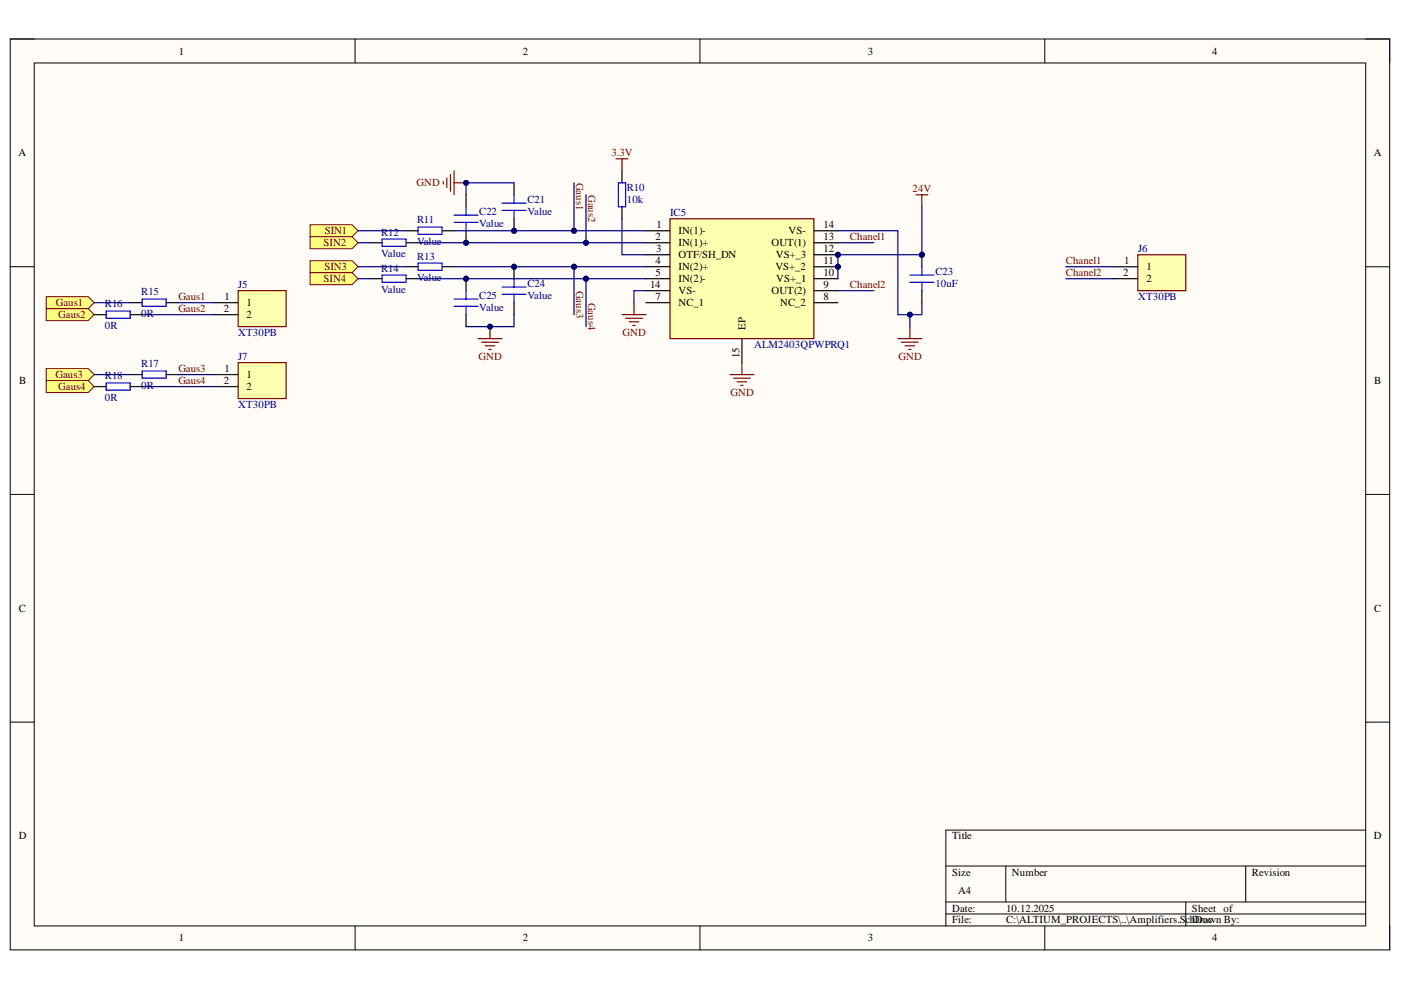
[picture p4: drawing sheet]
<svg xmlns="http://www.w3.org/2000/svg" width="297mm" height="210mm" viewBox="0 0 297 210" stroke-linecap="round" stroke-linejoin="round" font-family="sans-serif">
<defs><g id="words">
<g font-size="2.3">
<text x="37.9" y="11.6">1</text>
<text x="110.8" y="11.6">2</text>
<text x="184" y="11.6">3</text>
<text x="257" y="11.6">4</text>
<text x="3.9" y="33.1">A</text>
<text x="291.3" y="33.1">A</text>
<text x="139" y="51">2</text>
<text x="139.1" y="53.5">3</text>
<text x="139.2" y="48.4">1</text>
<text x="143.8" y="49.7">IN(1)-</text>
<text x="143.8" y="52.2">IN(1)+</text>
<text x="163.5" y="52.2">OUT(1)</text>
<text x="167.2" y="49.7">VS-</text>
<text x="174.6" y="48.4">14</text>
<text x="174.6" y="51">13</text>
<text x="174.6" y="53.5">12</text>
<text x="139" y="56">4</text>
<text x="139" y="58.6">5</text>
<text x="143.8" y="54.8">OTF/SH_DN</text>
<text x="143.8" y="57.3">IN(2)+</text>
<text x="143.8" y="59.9">IN(2)-</text>
<text x="164.4" y="57.3">VS+_2</text>
<text x="164.5" y="54.8">VS+_3</text>
<text x="164.6" y="59.9">VS+_1</text>
<text x="174.6" y="56">11</text>
<text x="174.6" y="58.6">10</text>
<text x="238.2" y="58.6">2</text>
<text x="238.3" y="56">1</text>
<text x="243.1" y="57.3">1</text>
<text x="243.1" y="59.9">2</text>
<text x="47.6" y="63.7">1</text>
<text x="52.3" y="64.9">1</text>
<text x="137.8" y="61.1">14</text>
<text x="139" y="63.7">7</text>
<text x="143.8" y="62.4">VS-</text>
<text x="143.8" y="64.9">NC_1</text>
<text x="163.5" y="62.4">OUT(2)</text>
<text x="165.4" y="64.9">NC_2</text>
<text x="174.6" y="61.1">9</text>
<text x="174.6" y="63.7">8</text>
<text x="47.5" y="66.2">2</text>
<text x="52.3" y="67.5">2</text>
<text x="158" y="70" transform="rotate(-90 158 70)">EP</text>
<text x="156.8" y="76" transform="rotate(-90 156.8 76)">15</text>
<text x="4.1" y="81.4">B</text>
<text x="47.5" y="81.4">2</text>
<text x="47.6" y="78.9">1</text>
<text x="52.3" y="80.1">1</text>
<text x="52.3" y="82.7">2</text>
<text x="291.4" y="81.4">B</text>
<text x="4" y="129.7">C</text>
<text x="291.4" y="129.7">C</text>
<text x="4" y="178">D</text>
<text x="201.9" y="178">Title</text>
<text x="291.3" y="178">D</text>
<text x="201.9" y="185.7">Size</text>
<text x="214.6" y="185.7">Number</text>
<text x="265.4" y="185.7">Revision</text>
<text x="203.1" y="189.5">A4</text>
<text x="201.9" y="193.3">Date:</text>
<text x="201.9" y="195.8">File:</text>
<text x="213.3" y="193.3">10.12.2025</text>
<text x="213.3" y="195.8">C:\ALTIUM_PROJECTS\..\Amplifiers.SchDDrawn By:</text>
<text x="252.7" y="193.3">Sheet of</text>
<text x="255" y="195.8">oc</text>
<text x="37.9" y="199.6">1</text>
<text x="110.8" y="199.6">2</text>
<text x="184" y="199.6">3</text>
<text x="257" y="199.6">4</text>
</g>
<g font-size="2.3" fill="#800000">
<text x="129.6" y="33.1">3.3V</text>
<text x="88.3" y="39.5">GND</text>
<text x="122.2" y="38.7" transform="rotate(90 122.2 38.7)">Gaus1</text>
<text x="124.7" y="41.3" transform="rotate(90 124.7 41.3)">Gaus2</text>
<text x="193.5" y="40.7">24V</text>
<text x="68.6" y="52.2">SIN2</text>
<text x="68.9" y="49.7">SIN1</text>
<text x="180.2" y="51">Chanel1</text>
<text x="68.6" y="59.9">SIN4</text>
<text x="68.8" y="57.3">SIN3</text>
<text x="226" y="56">Chanel1</text>
<text x="226" y="58.6">Chanel2</text>
<text x="11.8" y="64.9">Gaus1</text>
<text x="37.8" y="63.7">Gaus1</text>
<text x="122.2" y="61.6" transform="rotate(90 122.2 61.6)">Gaus3</text>
<text x="124.7" y="64.2" transform="rotate(90 124.7 64.2)">Gaus4</text>
<text x="180.2" y="61.1">Chanel2</text>
<text x="12.4" y="67.5">Gaus2</text>
<text x="37.8" y="66.2">Gaus2</text>
<text x="132" y="71.3">GND</text>
<text x="101.4" y="76.3">GND</text>
<text x="190.5" y="76.3">GND</text>
<text x="11.8" y="80.1">Gaus3</text>
<text x="12.4" y="82.7">Gaus4</text>
<text x="37.8" y="78.9">Gaus3</text>
<text x="37.8" y="81.4">Gaus4</text>
<text x="154.9" y="83.9">GND</text>
</g>
<g font-size="2.3" fill="#000080">
<text x="132.9" y="40.5">R10</text>
<text x="88.4" y="47.3">R11</text>
<text x="101.6" y="45.6">C22</text>
<text x="111.8" y="43">C21</text>
<text x="111.8" y="45.6">Value</text>
<text x="132.9" y="43">10k</text>
<text x="142.1" y="45.8">IC5</text>
<text x="80.8" y="50">R12</text>
<text x="88.4" y="52">Value</text>
<text x="101.6" y="48.1">Value</text>
<text x="241.3" y="53.5">J6</text>
<text x="80.8" y="57.6">R14</text>
<text x="80.8" y="54.5">Value</text>
<text x="88.4" y="55">R13</text>
<text x="88.4" y="59.6">Value</text>
<text x="198.3" y="58.3">C23</text>
<text x="22.3" y="65.2">R16</text>
<text x="30" y="62.6">R15</text>
<text x="50.5" y="61.1">J5</text>
<text x="80.8" y="62.1">Value</text>
<text x="101.6" y="63.4">C25</text>
<text x="101.6" y="65.9">Value</text>
<text x="111.8" y="60.9">C24</text>
<text x="111.8" y="63.4">Value</text>
<text x="198.3" y="60.9">10uF</text>
<text x="241.3" y="63.7">XT30PB</text>
<text x="22.3" y="69.7">0R</text>
<text x="30" y="67.2">0R</text>
<text x="50.5" y="71.3">XT30PB</text>
<text x="30" y="77.9">R17</text>
<text x="50.5" y="76.3">J7</text>
<text x="159.9" y="73.8">ALM2403QPWPRQ1</text>
<text x="22.3" y="80.4">R18</text>
<text x="30" y="82.4">0R</text>
<text x="22.3" y="85">0R</text>
<text x="50.5" y="86.5">XT30PB</text>
</g>
</g></defs>
<path d="M2.2 8.3h292.4v193.1h-292.4z" fill-rule="evenodd" fill="#fffcf8"/>
<path d="M2.2 8.3h292.4v193.1h-292.4z" fill="none" stroke="#000" stroke-width=".21"/>
<path d="M7.3 13.4h282.3v182.9h-282.3z" fill-rule="evenodd" fill="#fffcf8"/>
<g fill="none" stroke="#000" stroke-width=".21">
<path d="M2.2 8.3h5.1M7.3 13.4h282.3v182.9h-282.3zM75.3 8.3v5M148.4 8.3v5M221.5 8.3v5.1M289.6 8.3h5v5.1M2.2 56.6h5.1M289.6 56.6h5M2.2 104.8h5.1M289.6 104.8h5M2.2 153.1h5.1M289.6 153.1h5"/>
<path d="M289.6 176h-89.1v20.3M75.3 196.3v5.1M148.4 196.3v5.1M200.5 183.6h89.1M200.5 191.2h89.1M200.5 193.8h89.1M213.3 183.6v7.6M221.5 196.3v5.1M251.4 191.2v5.1M264.1 183.6v7.6M294.6 196.3v5.1"/>
</g>
<circle cx="177.7" cy="54" r=".51" fill="#000080"/>
<circle cx="177.7" cy="54" r=".51" fill="none" stroke="#000080" stroke-width=".21"/>
<circle cx="177.7" cy="56.6" r=".51" fill="#000080"/>
<circle cx="177.7" cy="56.6" r=".51" fill="none" stroke="#000080" stroke-width=".21"/>
<path d="M142 46.4h30.6v25.4h-30.6z" fill-rule="evenodd" fill="#ffffb0"/>
<path d="M142 46.4h30.6v25.4h-30.6z" fill="none" stroke="#800000" stroke-width=".25"/>
<path d="M137 48.9h5M137 51.5h5M137 54h5M137 56.6h5M137 59.1h5M172.6 48.9h5.1M172.6 51.5h5.1M172.6 54h5.1M137 61.6h5M137 64.2h5M157.3 71.8v5.1" fill="none" stroke="#000" stroke-width=".25"/>
<circle cx="177.7" cy="54" r=".51" fill="#000080"/>
<circle cx="177.7" cy="54" r=".51" fill="none" stroke="#000080" stroke-width=".21"/>
<path d="M172.6 56.6h5.1" fill="none" stroke="#000" stroke-width=".25"/>
<circle cx="177.7" cy="56.6" r=".51" fill="#000080"/>
<circle cx="177.7" cy="56.6" r=".51" fill="none" stroke="#000080" stroke-width=".21"/>
<path d="M172.6 59.1h5.1M172.6 61.6h5.1M172.6 64.2h5.1" fill="none" stroke="#000" stroke-width=".25"/>
<circle cx="98.8" cy="59.1" r=".51" fill="#000080"/>
<circle cx="98.8" cy="59.1" r=".51" fill="none" stroke="#000080" stroke-width=".21"/>
<path d="M98.8 59.1v2.5" fill="none" stroke="#000" stroke-width=".25"/>
<circle cx="98.8" cy="59.1" r=".51" fill="#000080"/>
<circle cx="98.8" cy="59.1" r=".51" fill="none" stroke="#000080" stroke-width=".21"/>
<path d="M98.8 66.7v2.6" fill="none" stroke="#000" stroke-width=".25"/>
<path d="M96.3 64.9h5.1M96.3 63.4h5.1M98.8 61.6v1.8M98.8 64.9v1.8" fill="none" stroke="#00f" stroke-width=".25"/>
<path d="M194.2 41.3h2.5M195.5 41.3v2.5M131.9 66.7h5.1M132.6 67.5h3.6M133.4 68.2h2M134.2 69h.5M134.4 64.2v2.5M190.4 71.8h5.1M191.1 72.6h3.6M191.9 73.3h2M192.7 74.1h.5M192.9 69.3v2.5" fill="none" stroke="#800000" stroke-width=".25"/>
<circle cx="195.5" cy="54" r=".51" fill="#000080"/>
<circle cx="195.5" cy="54" r=".51" fill="none" stroke="#000080" stroke-width=".21"/>
<path d="M195.5 54v2.6" fill="none" stroke="#000" stroke-width=".25"/>
<circle cx="195.5" cy="54" r=".51" fill="#000080"/>
<circle cx="195.5" cy="54" r=".51" fill="none" stroke="#000080" stroke-width=".21"/>
<path d="M195.5 61.6v2.6" fill="none" stroke="#000" stroke-width=".25"/>
<path d="M192.9 59.9h5.1M192.9 58.3h5.1M195.5 56.6v1.7M195.5 59.9v1.7" fill="none" stroke="#00f" stroke-width=".25"/>
<path d="M130.6 33.7h2.5M131.9 33.7v2.5M154.8 79.4h5M157.3 76.9v2.5M155.5 80.2h3.6M156.3 80.9h2M157.1 81.7h.5" fill="none" stroke="#800000" stroke-width=".25"/>
<path d="M65.7 47.7h8.9l1.3 1.2-1.3 1.3h-8.9z" fill-rule="evenodd" fill="#ffff80"/>
<path d="M65.7 47.7h8.9l1.3 1.2-1.3 1.3h-8.9z" fill="none" stroke="#800000" stroke-width=".21"/>
<path d="M65.7 50.2h8.9l1.3 1.3-1.3 1.2h-8.9z" fill-rule="evenodd" fill="#ffff80"/>
<path d="M65.7 50.2h8.9l1.3 1.3-1.3 1.2h-8.9z" fill="none" stroke="#800000" stroke-width=".21"/>
<path d="M65.7 55.3h8.9l1.3 1.3-1.3 1.2h-8.9z" fill-rule="evenodd" fill="#ffff80"/>
<path d="M65.7 55.3h8.9l1.3 1.3-1.3 1.2h-8.9z" fill="none" stroke="#800000" stroke-width=".21"/>
<path d="M65.7 57.8h8.9l1.3 1.3-1.3 1.3h-8.9z" fill-rule="evenodd" fill="#ffff80"/>
<path d="M65.7 57.8h8.9l1.3 1.3-1.3 1.3h-8.9z" fill="none" stroke="#800000" stroke-width=".21"/>
<path d="M241.2 54h10.2v7.6h-10.2z" fill-rule="evenodd" fill="#ffffb0"/>
<path d="M241.2 54h10.2v7.6h-10.2z" fill="none" stroke="#800000" stroke-width=".25"/>
<path d="M131.9 36.2v2.6M78.5 59.1h2.5M78.5 51.5h2.5M86.1 56.6h2.5M86.1 59.1h2.5M86.1 51.5h2.5M86.1 48.9h2.5M93.7 56.6h2.6M93.7 48.9h2.6M131.9 43.8v2.6M236.1 56.6h5.1M236.1 59.1h5.1" fill="none" stroke="#000" stroke-width=".25"/>
<path d="M131.1 38.8h1.5v5h-1.5zM81 50.7h5.1v1.5h-5.1zM81 58.3h5.1v1.6h-5.1zM88.6 48.2h5.1v1.5h-5.1zM88.6 55.8h5.1v1.5h-5.1z" fill="none" stroke="#00f" stroke-width=".25"/>
<circle cx="109" cy="56.5" r=".51" fill="#000080"/>
<circle cx="109" cy="56.5" r=".51" fill="none" stroke="#000080" stroke-width=".21"/>
<path d="M109 56.6v2.5" fill="none" stroke="#000" stroke-width=".25"/>
<circle cx="109" cy="56.5" r=".51" fill="#000080"/>
<circle cx="109" cy="56.5" r=".51" fill="none" stroke="#000080" stroke-width=".21"/>
<path d="M109 64.2v2.5" fill="none" stroke="#000" stroke-width=".25"/>
<path d="M109 59.1v1.8M106.4 62.4h5.1M106.4 60.9h5.1M109 62.4v1.8" fill="none" stroke="#00f" stroke-width=".25"/>
<circle cx="98.8" cy="51.5" r=".51" fill="#000080"/>
<circle cx="98.8" cy="51.5" r=".51" fill="none" stroke="#000080" stroke-width=".21"/>
<path d="M98.8 41.3v2.5M98.8 48.9v2.6" fill="none" stroke="#000" stroke-width=".25"/>
<circle cx="98.8" cy="51.5" r=".51" fill="#000080"/>
<circle cx="98.8" cy="51.5" r=".51" fill="none" stroke="#000080" stroke-width=".21"/>
<path d="M96.3 47.1h5.1M96.3 45.6h5.1M98.8 43.8v1.8M98.8 47.1v1.8" fill="none" stroke="#00f" stroke-width=".25"/>
<circle cx="109" cy="48.9" r=".51" fill="#000080"/>
<circle cx="109" cy="48.9" r=".51" fill="none" stroke="#000080" stroke-width=".21"/>
<path d="M109 38.8v2.5M109 46.4v2.5" fill="none" stroke="#000" stroke-width=".25"/>
<circle cx="109" cy="48.9" r=".51" fill="#000080"/>
<circle cx="109" cy="48.9" r=".51" fill="none" stroke="#000080" stroke-width=".21"/>
<path d="M106.4 44.6h5.1M106.4 43.1h5.1M109 41.3v1.8M109 44.6v1.8" fill="none" stroke="#00f" stroke-width=".25"/>
<path d="M94 38.5v.5M94.7 37.7v2.1M95.5 37v3.5M96.3 36.2v5.1M96.3 38.8h2.5" fill="none" stroke="#800000" stroke-width=".25"/>
<circle cx="98.8" cy="38.8" r=".51" fill="#000080"/>
<circle cx="98.8" cy="38.8" r=".51" fill="none" stroke="#000080" stroke-width=".21"/>
<path d="M101.4 71.8h5M102.1 72.6h3.6M102.9 73.3h2M103.6 74.1h.6M103.9 69.3v2.5" fill="none" stroke="#800000" stroke-width=".25"/>
<circle cx="103.9" cy="69.3" r=".51" fill="#000080"/>
<circle cx="103.9" cy="69.3" r=".51" fill="none" stroke="#000080" stroke-width=".21"/>
<path d="M50.5 61.6h10.2v7.7h-10.2z" fill-rule="evenodd" fill="#ffffb0"/>
<path d="M50.5 61.6h10.2v7.7h-10.2z" fill="none" stroke="#800000" stroke-width=".25"/>
<path d="M45.4 64.2h5.1M45.4 66.7h5.1" fill="none" stroke="#000" stroke-width=".25"/>
<path d="M50.5 76.9h10.2v7.6h-10.2z" fill-rule="evenodd" fill="#ffffb0"/>
<path d="M50.5 76.9h10.2v7.6h-10.2z" fill="none" stroke="#800000" stroke-width=".25"/>
<path d="M45.4 79.4h5.1M45.4 82h5.1" fill="none" stroke="#000" stroke-width=".25"/>
<path d="M9.8 78.2h8.9l1.3 1.2-1.3 1.3h-8.9z" fill-rule="evenodd" fill="#ffff80"/>
<path d="M9.8 78.2h8.9l1.3 1.2-1.3 1.3h-8.9z" fill="none" stroke="#800000" stroke-width=".21"/>
<path d="M9.8 80.7h8.9l1.3 1.3-1.3 1.2h-8.9z" fill-rule="evenodd" fill="#ffff80"/>
<path d="M9.8 80.7h8.9l1.3 1.3-1.3 1.2h-8.9z" fill="none" stroke="#800000" stroke-width=".21"/>
<path d="M27.6 79.4h2.5M35.2 79.4h2.6M20 82h2.5M27.6 82h2.5" fill="none" stroke="#000" stroke-width=".25"/>
<path d="M30.1 78.7h5.1v1.5h-5.1zM22.5 81.2h5.1v1.5h-5.1z" fill="none" stroke="#00f" stroke-width=".25"/>
<path d="M131.9 46.4v7.6h5.1M195.5 54h-17.8v5.1M137 61.6h-2.6v2.6" fill="none" stroke="#000080" stroke-width=".25"/>
<circle cx="177.7" cy="56.6" r=".51" fill="#000080"/>
<circle cx="177.7" cy="56.6" r=".51" fill="none" stroke="#000080" stroke-width=".21"/>
<circle cx="177.7" cy="54" r=".51" fill="#000080"/>
<circle cx="177.7" cy="54" r=".51" fill="none" stroke="#000080" stroke-width=".21"/>
<circle cx="195.5" cy="54" r=".51" fill="#000080"/>
<circle cx="195.5" cy="54" r=".51" fill="none" stroke="#000080" stroke-width=".21"/>
<path d="M195.5 43.8v10.2" fill="none" stroke="#000080" stroke-width=".25"/>
<circle cx="195.5" cy="54" r=".51" fill="#000080"/>
<circle cx="195.5" cy="54" r=".51" fill="none" stroke="#000080" stroke-width=".21"/>
<path d="M192.9 66.7v2.6" fill="none" stroke="#000080" stroke-width=".25"/>
<circle cx="192.9" cy="66.7" r=".51" fill="#000080"/>
<circle cx="192.9" cy="66.7" r=".51" fill="none" stroke="#000080" stroke-width=".21"/>
<path d="M121.7 56.6v10.1M177.7 51.5h7.6M177.7 61.6h7.6" fill="none" stroke="#000080" stroke-width=".25"/>
<circle cx="121.7" cy="56.5" r=".51" fill="#000080"/>
<circle cx="121.7" cy="56.5" r=".51" fill="none" stroke="#000080" stroke-width=".21"/>
<path d="M124.2 59.1v10.2" fill="none" stroke="#000080" stroke-width=".25"/>
<circle cx="124.2" cy="59.1" r=".51" fill="#000080"/>
<circle cx="124.2" cy="59.1" r=".51" fill="none" stroke="#000080" stroke-width=".21"/>
<path d="M121.7 38.8v10.1" fill="none" stroke="#000080" stroke-width=".25"/>
<circle cx="121.7" cy="48.9" r=".51" fill="#000080"/>
<circle cx="121.7" cy="48.9" r=".51" fill="none" stroke="#000080" stroke-width=".21"/>
<path d="M124.2 41.3v10.2M226 56.6h10.1M226 59.1h10.1" fill="none" stroke="#000080" stroke-width=".25"/>
<circle cx="124.2" cy="51.5" r=".51" fill="#000080"/>
<circle cx="124.2" cy="51.5" r=".51" fill="none" stroke="#000080" stroke-width=".21"/>
<path d="M75.9 59.1h2.6M88.6 59.1h35.6" fill="none" stroke="#000080" stroke-width=".25"/>
<circle cx="98.8" cy="59.1" r=".51" fill="#000080"/>
<circle cx="98.8" cy="59.1" r=".51" fill="none" stroke="#000080" stroke-width=".21"/>
<circle cx="124.2" cy="59.1" r=".51" fill="#000080"/>
<circle cx="124.2" cy="59.1" r=".51" fill="none" stroke="#000080" stroke-width=".21"/>
<path d="M124.2 59.1h12.8" fill="none" stroke="#000080" stroke-width=".25"/>
<circle cx="124.2" cy="59.1" r=".51" fill="#000080"/>
<circle cx="124.2" cy="59.1" r=".51" fill="none" stroke="#000080" stroke-width=".21"/>
<path d="M75.9 56.6h10.2M96.3 56.6h25.4" fill="none" stroke="#000080" stroke-width=".25"/>
<circle cx="109" cy="56.5" r=".51" fill="#000080"/>
<circle cx="109" cy="56.5" r=".51" fill="none" stroke="#000080" stroke-width=".21"/>
<circle cx="121.7" cy="56.5" r=".51" fill="#000080"/>
<circle cx="121.7" cy="56.5" r=".51" fill="none" stroke="#000080" stroke-width=".21"/>
<path d="M121.7 56.6h15.3" fill="none" stroke="#000080" stroke-width=".25"/>
<circle cx="121.7" cy="56.5" r=".51" fill="#000080"/>
<circle cx="121.7" cy="56.5" r=".51" fill="none" stroke="#000080" stroke-width=".21"/>
<path d="M75.9 51.5h2.6M88.6 51.5h35.6" fill="none" stroke="#000080" stroke-width=".25"/>
<circle cx="98.8" cy="51.5" r=".51" fill="#000080"/>
<circle cx="98.8" cy="51.5" r=".51" fill="none" stroke="#000080" stroke-width=".21"/>
<circle cx="124.2" cy="51.5" r=".51" fill="#000080"/>
<circle cx="124.2" cy="51.5" r=".51" fill="none" stroke="#000080" stroke-width=".21"/>
<path d="M124.2 51.5h12.8" fill="none" stroke="#000080" stroke-width=".25"/>
<circle cx="124.2" cy="51.5" r=".51" fill="#000080"/>
<circle cx="124.2" cy="51.5" r=".51" fill="none" stroke="#000080" stroke-width=".21"/>
<path d="M75.9 48.9h10.2M96.3 48.9h25.4" fill="none" stroke="#000080" stroke-width=".25"/>
<circle cx="109" cy="48.9" r=".51" fill="#000080"/>
<circle cx="109" cy="48.9" r=".51" fill="none" stroke="#000080" stroke-width=".21"/>
<circle cx="121.7" cy="48.9" r=".51" fill="#000080"/>
<circle cx="121.7" cy="48.9" r=".51" fill="none" stroke="#000080" stroke-width=".21"/>
<path d="M121.7 48.9h15.3" fill="none" stroke="#000080" stroke-width=".25"/>
<circle cx="121.7" cy="48.9" r=".51" fill="#000080"/>
<circle cx="121.7" cy="48.9" r=".51" fill="none" stroke="#000080" stroke-width=".21"/>
<path d="M109 38.8h-10.2v2.5" fill="none" stroke="#000080" stroke-width=".25"/>
<circle cx="98.8" cy="38.8" r=".51" fill="#000080"/>
<circle cx="98.8" cy="38.8" r=".51" fill="none" stroke="#000080" stroke-width=".21"/>
<path d="M109 66.7v2.6h-10.2" fill="none" stroke="#000080" stroke-width=".25"/>
<circle cx="103.9" cy="69.3" r=".51" fill="#000080"/>
<circle cx="103.9" cy="69.3" r=".51" fill="none" stroke="#000080" stroke-width=".21"/>
<path d="M177.7 48.9h12.7v17.8h5.1v-2.5M37.8 64.2h7.6M37.8 79.4h7.6" fill="none" stroke="#000080" stroke-width=".25"/>
<circle cx="192.9" cy="66.7" r=".51" fill="#000080"/>
<circle cx="192.9" cy="66.7" r=".51" fill="none" stroke="#000080" stroke-width=".21"/>
<path d="M20 79.4h7.6M30.1 82h15.3" fill="none" stroke="#000080" stroke-width=".25"/>
<path d="M9.8 62.9h8.9l1.3 1.3-1.3 1.2h-8.9z" fill-rule="evenodd" fill="#ffff80"/>
<path d="M9.8 62.9h8.9l1.3 1.3-1.3 1.2h-8.9z" fill="none" stroke="#800000" stroke-width=".21"/>
<path d="M9.8 65.4h8.9l1.3 1.3-1.3 1.3h-8.9z" fill-rule="evenodd" fill="#ffff80"/>
<path d="M9.8 65.4h8.9l1.3 1.3-1.3 1.3h-8.9z" fill="none" stroke="#800000" stroke-width=".21"/>
<path d="M20 66.7h2.5M27.6 64.2h2.5M27.6 66.7h2.5M35.2 64.2h2.6" fill="none" stroke="#000" stroke-width=".25"/>
<path d="M22.5 66h5.1v1.5h-5.1zM30.1 63.4h5.1v1.5h-5.1z" fill="none" stroke="#00f" stroke-width=".25"/>
<path d="M20 64.2h7.6M30.1 66.7h15.3" fill="none" stroke="#000080" stroke-width=".25"/>
<use href="#words"/>
</svg>
